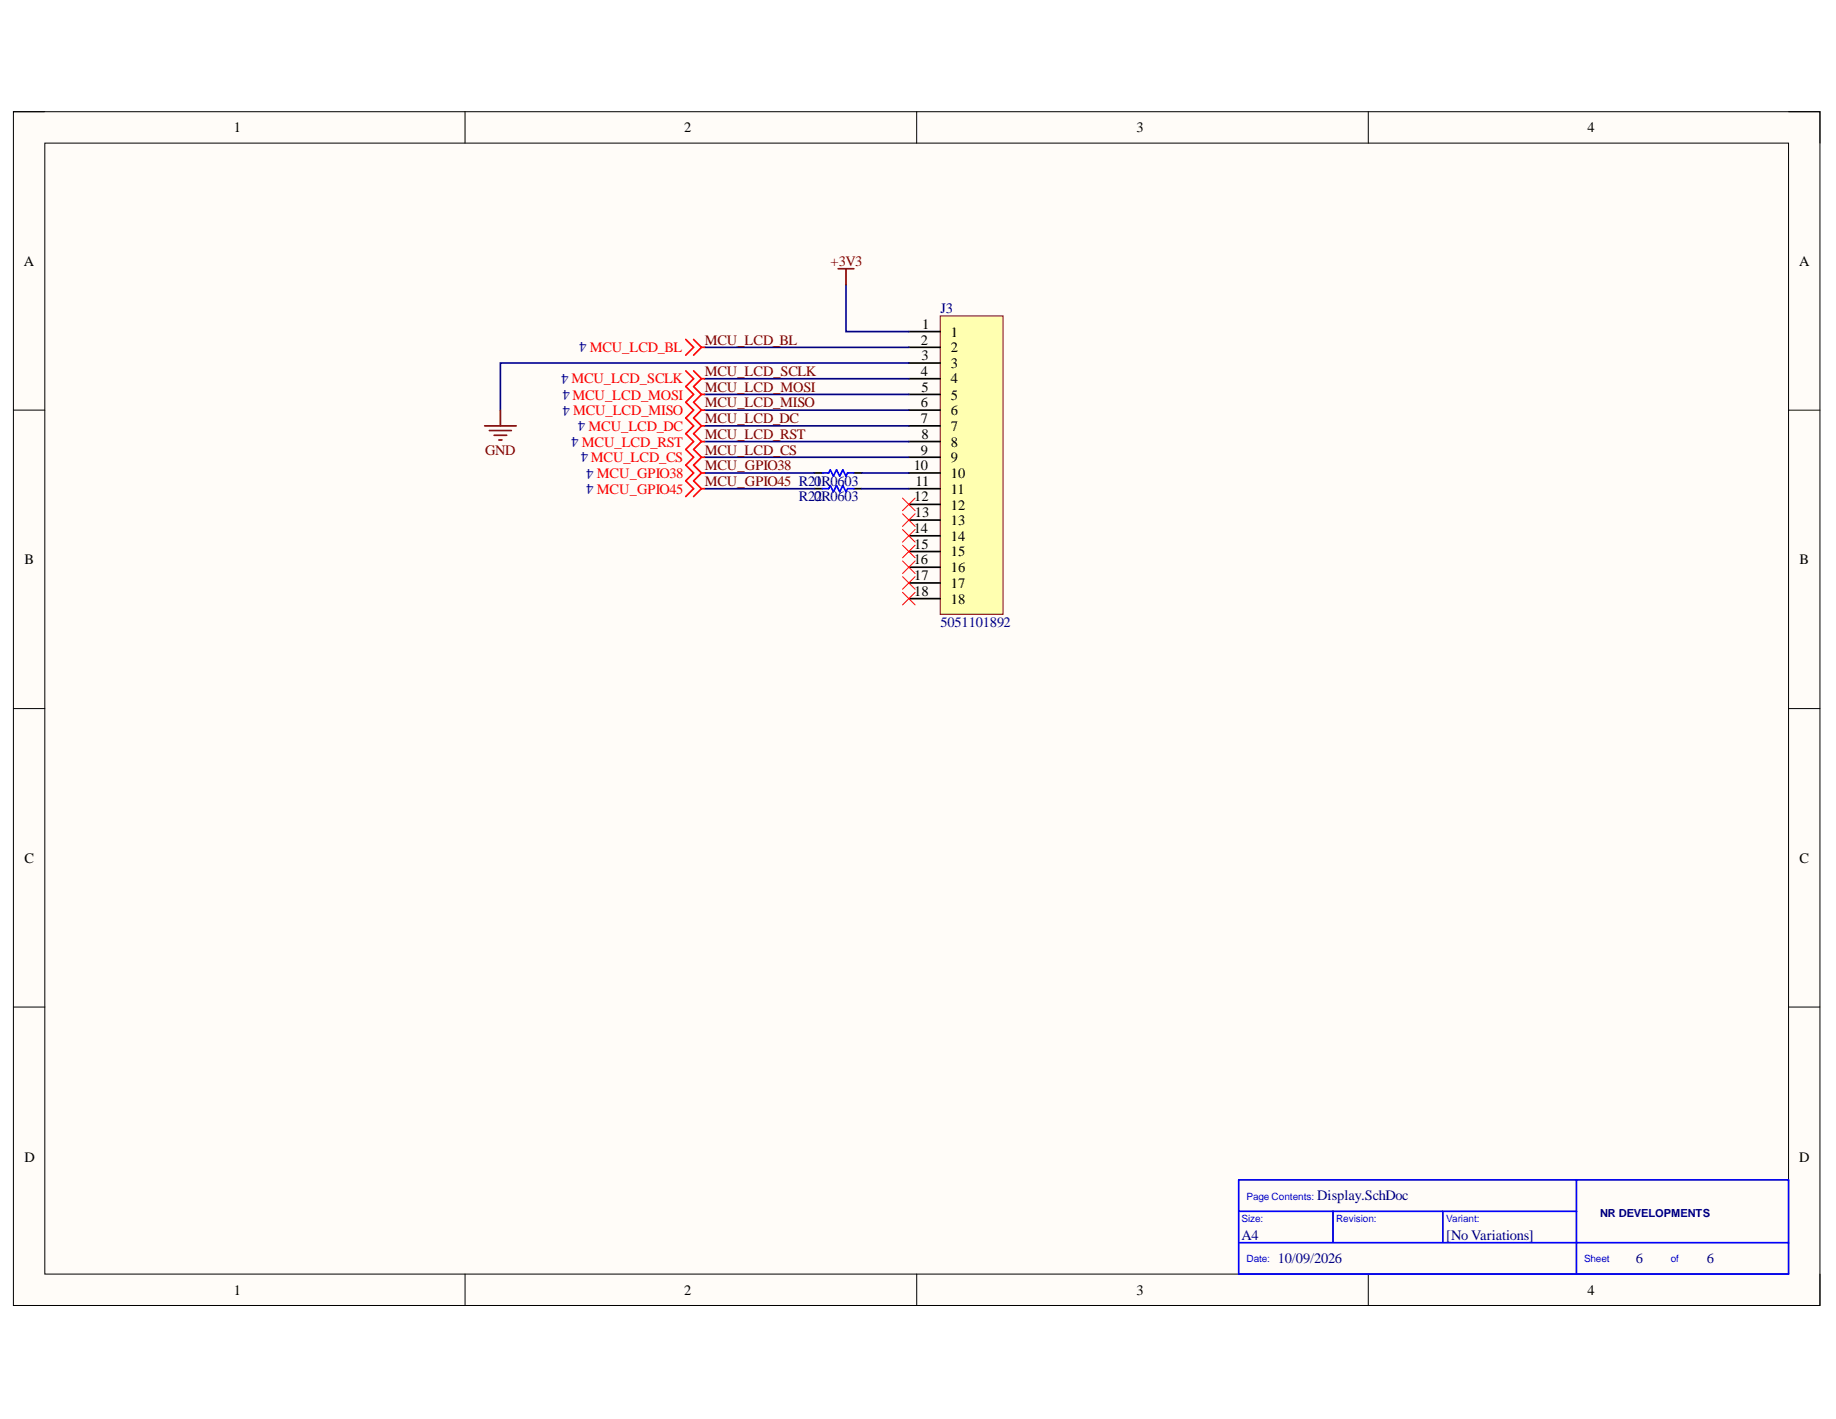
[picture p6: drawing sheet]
<svg xmlns="http://www.w3.org/2000/svg" width="279mm" height="216mm" viewBox="0 0 279 216" stroke-linecap="round" stroke-linejoin="round" font-family="sans-serif">
<defs><g id="words">
<g font-size="2.2">
<text x="35.6" y="20.1">1</text>
<text x="104.1" y="20.1">2</text>
<text x="173" y="20.1">3</text>
<text x="241.6" y="20.1">4</text>
<text x="3.6" y="40.4">A</text>
<text x="273.8" y="40.4">A</text>
<text x="140.1" y="52.4">2</text>
<text x="140.3" y="50.1">1</text>
<text x="144.7" y="51.2">1</text>
<text x="144.7" y="53.6">2</text>
<text x="140.1" y="57.2">4</text>
<text x="140.2" y="54.8">3</text>
<text x="140.2" y="59.6">5</text>
<text x="144.7" y="56">3</text>
<text x="144.7" y="58.3">4</text>
<text x="140.1" y="62">6</text>
<text x="140.1" y="64.4">7</text>
<text x="144.7" y="60.8">5</text>
<text x="144.7" y="63.2">6</text>
<text x="144.7" y="65.5">7</text>
<text x="139" y="71.5">10</text>
<text x="140.1" y="69.2">9</text>
<text x="140.2" y="66.7">8</text>
<text x="144.7" y="68">8</text>
<text x="144.7" y="70.4">9</text>
<text x="139.1" y="76.3">12</text>
<text x="139.3" y="73.9">11</text>
<text x="144.7" y="72.7">10</text>
<text x="144.7" y="75.1">11</text>
<text x="144.7" y="77.5">12</text>
<text x="139" y="81.1">14</text>
<text x="139.1" y="83.5">15</text>
<text x="139.2" y="78.7">13</text>
<text x="144.7" y="79.9">13</text>
<text x="144.7" y="82.3">14</text>
<text x="3.7" y="85.8">B</text>
<text x="139" y="85.8">16</text>
<text x="139.1" y="88.3">17</text>
<text x="144.7" y="84.6">15</text>
<text x="144.7" y="87.1">16</text>
<text x="144.7" y="89.5">17</text>
<text x="273.9" y="85.8">B</text>
<text x="139.1" y="90.6">18</text>
<text x="144.7" y="91.8">18</text>
<text x="3.7" y="131.3">C</text>
<text x="273.9" y="131.3">C</text>
<text x="3.7" y="176.7">D</text>
<text x="273.8" y="176.7">D</text>
<text x="35.6" y="197">1</text>
<text x="104.1" y="197">2</text>
<text x="173" y="197">3</text>
<text x="241.6" y="197">4</text>
</g>
<g font-size="2.2" fill="#800000">
<text x="126.4" y="40.4">+3V3</text>
<text x="107.2" y="52.4">MCU_LCD_BL</text>
<text x="107.2" y="57.2">MCU_LCD_SCLK</text>
<text x="107.2" y="59.6">MCU_LCD_MOSI</text>
<text x="107.2" y="62">MCU_LCD_MISO</text>
<text x="107.2" y="64.4">MCU_LCD_DC</text>
<text x="73.8" y="69.2">GND</text>
<text x="107.2" y="66.7">MCU_LCD_RST</text>
<text x="107.2" y="69.2">MCU_LCD_CS</text>
<text x="107.2" y="71.5">MCU_GPIO38</text>
<text x="107.2" y="73.9">MCU_GPIO45 R21</text>
</g>
<g font-size="2.2" fill="#000080">
<text x="143.1" y="47.6">J3</text>
<text x="89.2" y="52.1" transform="rotate(-180 89.2 52.1)">4</text>
<text x="86.5" y="56.9" transform="rotate(-180 86.5 56.9)">4</text>
<text x="86.7" y="59.3" transform="rotate(-180 86.7 59.3)">4</text>
<text x="86.7" y="61.7" transform="rotate(-180 86.7 61.7)">4</text>
<text x="89.1" y="64" transform="rotate(-180 89.1 64)">4</text>
<text x="88" y="66.5" transform="rotate(-180 88 66.5)">4</text>
<text x="89.5" y="68.8" transform="rotate(-180 89.5 68.8)">4</text>
<text x="90.3" y="71.3" transform="rotate(-180 90.3 71.3)">4</text>
<text x="90.3" y="73.6" transform="rotate(-180 90.3 73.6)">4</text>
<text x="121.5" y="76.3">R22</text>
<text x="123.9" y="76.3">0R0603</text>
<text x="123.9" y="73.9">0R0603</text>
<text x="143.1" y="95.5">5051101892</text>
<text x="200.5" y="182.6">Display.SchDoc</text>
<text x="189" y="188.7">A4</text>
<text x="220.1" y="188.7">[No Variations]</text>
<text x="194.4" y="192.2">10/09/2026</text>
<text x="248.9" y="192.2">6</text>
<text x="259.7" y="192.2">6</text>
</g>
<g font-size="2.2" fill="#f00">
<text x="89.7" y="53.6">MCU_LCD_BL</text>
<text x="86.9" y="58.3">MCU_LCD_SCLK</text>
<text x="87.1" y="60.8">MCU_LCD_MOSI</text>
<text x="87.2" y="63.2">MCU_LCD_MISO</text>
<text x="89.6" y="65.5">MCU_LCD_DC</text>
<text x="88.6" y="68">MCU_LCD_RST</text>
<text x="89.9" y="70.4">MCU_LCD_CS</text>
<text x="90.8" y="72.7">MCU_GPIO38</text>
<text x="90.8" y="75.1">MCU_GPIO45</text>
</g>
<text font-size="1.7" fill="#000080" x="243.5" y="185.2">NR DEVELOPMENTS</text>
<g font-size="1.5" fill="#00f">
<text x="189" y="185.9">Size:</text>
<text x="189.7" y="182.6">Page Contents:</text>
<text x="203.3" y="185.9">Revision:</text>
<text x="220.1" y="185.9">Variant:</text>
<text x="189.7" y="192">Date:</text>
<text x="241.1" y="192">Sheet</text>
<text x="254.2" y="192">of</text>
</g>
</g></defs>
<path d="M2 17h275v181.6h-275z" fill-rule="evenodd" fill="#fffcf8"/>
<path d="M2 17h275v181.6h-275z" fill="none" stroke="#000" stroke-width=".15"/>
<path d="M6.8 21.8h265.4v172.1h-265.4z" fill-rule="evenodd" fill="#fffcf8"/>
<g fill="none" stroke="#000" stroke-width=".15">
<path d="M2 17h4.8M70.8 17v4.8M139.5 17v4.8M208.2 17v4.8M272.2 17h4.8v4.8M6.8 21.8h265.4v172.1h-265.4zM2 62.4h4.8M272.2 62.4h4.8M2 107.8h4.8M272.2 107.8h4.8M2 153.2h4.8M272.2 153.2h4.8"/>
<path d="M70.8 193.9v4.7M139.5 193.9v4.7M208.2 193.9v4.7M277 193.9v4.7"/>
</g>
<path d="M188.5 179.5h83.7v14.4h-83.7zM239.9 179.5v14.4M188.5 189.1h83.7M188.5 184.3h51.4M202.9 184.3v4.8M219.6 184.3v4.8" fill="none" stroke="#00f" stroke-width=".25"/>
<path d="M143.1 48.1h9.5v45.4h-9.5z" fill-rule="evenodd" fill="#ffffb0"/>
<path d="M143.1 48.1h9.5v45.4h-9.5z" fill="none" stroke="#800000" stroke-width=".15"/>
<g fill="none" stroke="#000" stroke-width=".25">
<path d="M138.3 50.5h4.8M138.3 52.8h4.8M138.3 55.2h4.8M138.3 57.6h4.8M124 72h1.2M124 74.4h1.2M129.9 72h1.2M129.9 74.4h1.2M138.3 60h4.8M138.3 62.4h4.8M138.3 64.8h4.8M138.3 67.2h4.8"/>
<path d="M138.3 69.6h4.8M138.3 72h4.8M138.3 74.4h4.8M138.3 76.7h4.8M138.3 79.1h4.8M138.3 81.5h4.8M138.3 83.9h4.8M138.3 86.3h4.8M138.3 88.7h4.8M138.3 91.1h4.8"/>
</g>
<g fill="none" stroke="#000080" stroke-width=".25">
<path d="M107.2 52.8h31.1M107.2 57.6h31.1M128.7 43.3v7.2h9.6M138.3 55.2h-62.2v7.2M107.2 60h31.1M107.2 62.4h31.1M107.2 64.8h31.1M107.2 67.2h31.1M107.2 69.6h31.1M107.2 72h16.8M107.2 74.4h16.8M131.1 72h7.2"/>
<path d="M131.1 74.4h7.2"/>
</g>
<g fill="none" stroke="#f00" stroke-width=".15">
<path d="M137.3 75.8l2 1.9M137.3 78.2l2 1.9M139.3 75.8l-2 1.9M139.3 78.2l-2 1.9M137.3 83l2 1.9M137.3 80.6l2 1.9M137.3 85.3l2 2M137.3 87.7l2 1.9M137.3 90.1l2 1.9M139.3 83l-2 1.9M139.3 80.6l-2 1.9M139.3 85.3l-2 2"/>
<path d="M139.3 87.7l-2 1.9M139.3 90.1l-2 1.9"/>
</g>
<path d="M127.5 40.9h2.4M128.7 40.9v2.4M73.8 64.8h4.7M74.5 65.5h3.3M75.2 66.2h1.9M75.9 66.9h.5M76.1 62.4v2.4" fill="none" stroke="#800000" stroke-width=".25"/>
<path d="M125.2 74.4h.9l.2-.5 .5 .9 .5-.9 .5 .9 .5-.9 .4 .9 .3-.4h.9M125.2 72h.9l.2-.5 .5 .9 .5-.9 .5 .9 .5-.9 .4 .9 .3-.4h.9" fill="none" stroke="#00f" stroke-width=".25"/>
<g fill="none" stroke="#f00" stroke-width=".25">
<path d="M104.4 51.6l1.2 1.2-1.2 1.2M104.4 56.4l1.2 1.2-1.2 1.2 1.2 1.2-1.2 1.2 1.2 1.2-1.2 1.2 1.2 1.2-1.2 1.2 1.2 1.2-1.2 1.2 1.2 1.2-1.2 1.2 1.2 1.2-1.2 1.2 1.2 1.2-1.2 1.1M105.6 51.6l1.1 1.2M105.6 56.4l1.1 1.2M106.7 52.8l-1.1 1.2M106.7 52.8h.5M106.7 57.6l-1.1 1.2 1.1 1.2M106.7 57.6h.5M106.7 60l-1.1 1.2 1.1 1.2M106.7 60h.5M106.7 62.4l-1.1 1.2 1.1 1.2M106.7 62.4h.5"/>
<path d="M106.7 64.8l-1.1 1.2 1.1 1.2M106.7 64.8h.5M106.7 67.2l-1.1 1.2 1.1 1.2M106.7 67.2h.5M106.7 69.6l-1.1 1.2 1.1 1.2M106.7 69.6h.5M106.7 72l-1.1 1.2 1.1 1.2M106.7 72h.5M106.7 74.4l-1.1 1.1M106.7 74.4h.5"/>
</g>
<use href="#words"/>
</svg>
